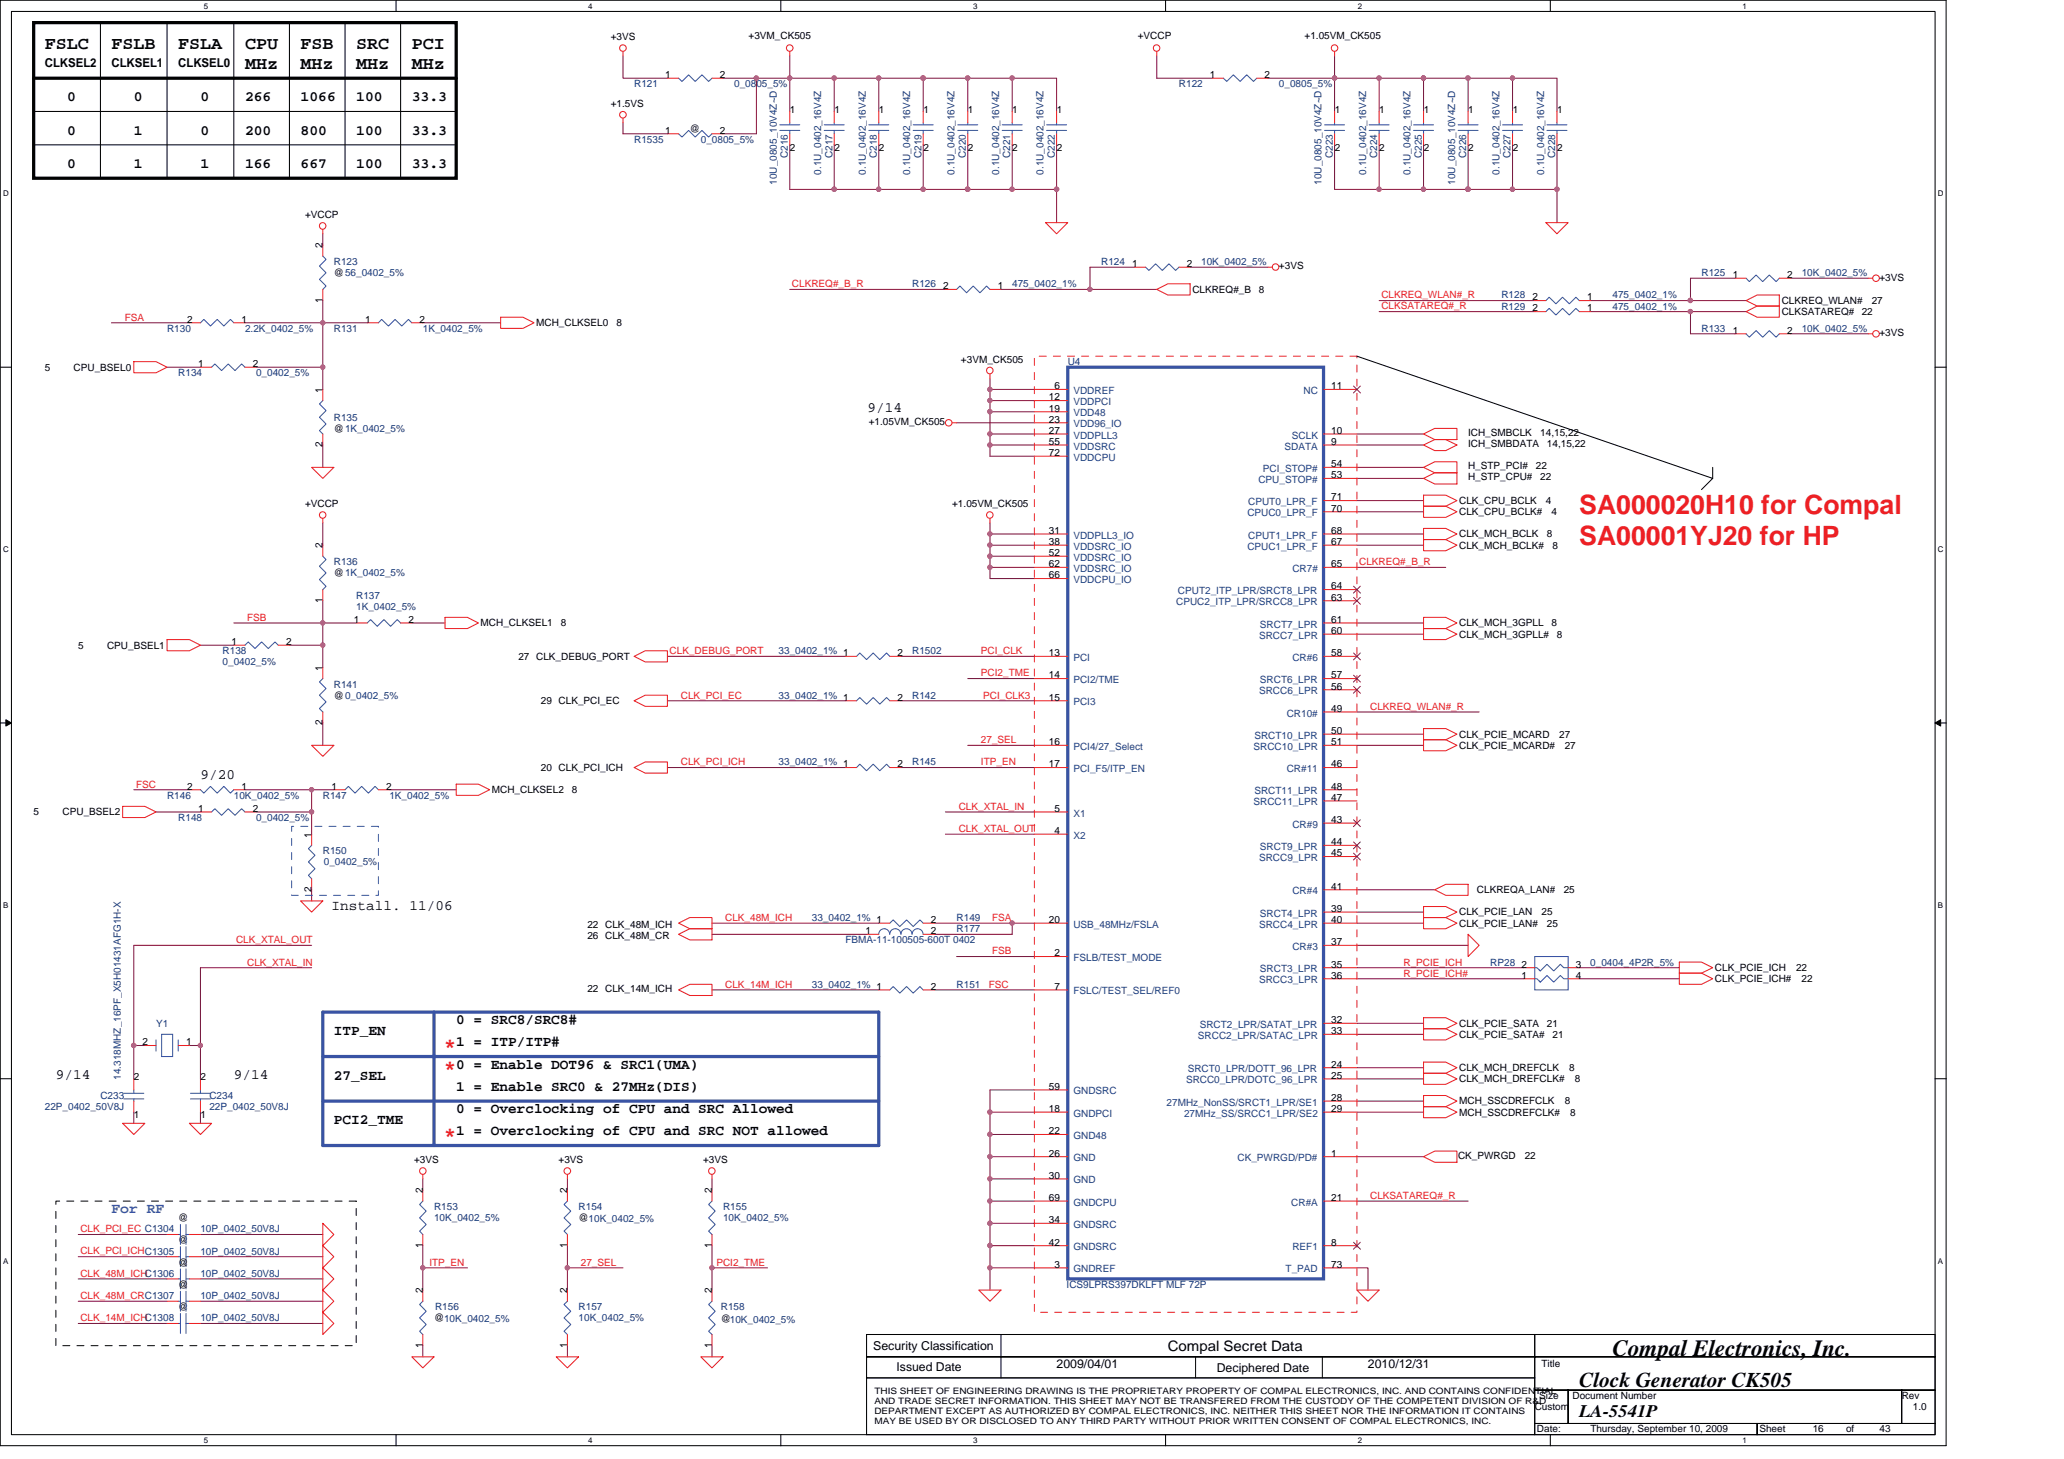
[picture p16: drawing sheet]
<svg xmlns="http://www.w3.org/2000/svg" width="297mm" height="210mm" viewBox="0 0 297 210" stroke-linecap="round" stroke-linejoin="round" font-family="sans-serif">
<defs><g id="words">
<g font-size="3.8" fill="#ed2024">
<text x="227.3" y="74">SA000020H10 for Compal</text>
<text x="227.3" y="78.5">SA00001YJ20 for HP</text>
</g>
<g font-size="3.7" fill="#ed2024">
<text x="64" y="152.2">*</text>
<text x="64" y="155.4">*</text>
<text x="64" y="165.1">*</text>
</g>
<text font-size="3.3" fill="#010202" x="232.1" y="195.1">Compal Electronics, Inc.</text>
<text font-size="3" fill="#010202" x="227.3" y="199.6">Clock Generator CK505</text>
<g font-size="2.5" fill="#010202">
<text x="6.5" y="7">FSLC</text>
<text x="16" y="7">FSLB</text>
<text x="25.7" y="7">FSLA</text>
<text x="35.3" y="7">CPU</text>
<text x="35.3" y="9.9">MHz</text>
<text x="43.3" y="7">FSB</text>
<text x="43.3" y="9.9">MHz</text>
<text x="51.3" y="7">SRC</text>
<text x="51.3" y="9.9">MHz</text>
<text x="59.3" y="7">PCI</text>
<text x="59.3" y="9.9">MHz</text>
<text x="227.3" y="204">LA-5541P</text>
</g>
<g font-size="2.1" fill="#010202">
<text x="9.6" y="14.6">0</text>
<text x="19.3" y="14.6">0</text>
<text x="28.8" y="14.6">0</text>
<text x="35.3" y="14.6">266</text>
<text x="43.3" y="14.6">1066</text>
<text x="51.3" y="14.6">100</text>
<text x="59.3" y="14.6">33.3</text>
<text x="9.6" y="19.4">0</text>
<text x="19.3" y="19.4">1</text>
<text x="28.8" y="19.4">0</text>
<text x="35.3" y="19.4">200</text>
<text x="43.3" y="19.4">800</text>
<text x="51.3" y="19.4">100</text>
<text x="59.3" y="19.4">33.3</text>
<text x="9.6" y="24.2">0</text>
<text x="19.3" y="24.2">1</text>
<text x="28.8" y="24.2">1</text>
<text x="35.3" y="24.2">166</text>
<text x="43.3" y="24.2">667</text>
<text x="51.3" y="24.2">100</text>
<text x="59.3" y="24.2">33.3</text>
<text x="124.9" y="59.3">9/14</text>
<text x="28.8" y="112.1">9/20</text>
<text x="47.7" y="131">Install. 11/06</text>
<text x="48" y="149">ITP_EN</text>
<text x="65.7" y="147.4">0 = SRC8/SRC8#</text>
<text x="8" y="155.3">9/14</text>
<text x="33.7" y="155.3">9/14</text>
<text x="48" y="155.4">27_SEL</text>
<text x="65.7" y="150.6">1 = ITP/ITP#</text>
<text x="65.7" y="153.8">0 = Enable DOT96 &amp; SRC1(UMA)</text>
<text x="48" y="161.8">PCI2_TME</text>
<text x="65.7" y="157">1 = Enable SRC0 &amp; 27MHz(DIS)</text>
<text x="65.7" y="160.2">0 = Overclocking of CPU and SRC Allowed</text>
<text x="65.7" y="163.4">1 = Overclocking of CPU and SRC NOT allowed</text>
<text x="168.1" y="194.4">Compal Secret Data</text>
</g>
<text font-size="2.1" fill="#3953a4" x="16" y="174.6">For RF</text>
<g font-size="1.8" fill="#010202">
<text x="6.5" y="9.7">CLKSEL2</text>
<text x="16" y="9.7">CLKSEL1</text>
<text x="25.7" y="9.7">CLKSEL0</text>
<text x="125.7" y="194.3">Security Classification</text>
<text x="129" y="197.3">Issued Date</text>
<text x="152.1" y="196.8">2009/04/01</text>
<text x="175.1" y="197.5">Deciphered Date</text>
<text x="196.9" y="196.8">2010/12/31</text>
</g>
<g font-size="1.4" fill="#010202">
<text x="87.9" y="5.8">+3VS</text>
<text x="107.7" y="5.7">+3VM_CK505</text>
<text x="163.7" y="5.7">+VCCP</text>
<text x="187.7" y="5.7">+1.05VM_CK505</text>
<text x="95.7" y="11.2">1</text>
<text x="103.6" y="11.2">2</text>
<text x="174.1" y="11.2">1</text>
<text x="182" y="11.2">2</text>
<text x="87.9" y="15.4">+1.5VS</text>
<text x="113.7" y="16.2">1</text>
<text x="120.1" y="16.2">1</text>
<text x="126.5" y="16.2">1</text>
<text x="132.9" y="16.2">1</text>
<text x="139.3" y="16.2">1</text>
<text x="145.7" y="16.2">1</text>
<text x="152.1" y="16.2">1</text>
<text x="192.1" y="16.2">1</text>
<text x="198.5" y="16.2">1</text>
<text x="204.9" y="16.2">1</text>
<text x="211.3" y="16.2">1</text>
<text x="217.7" y="16.2">1</text>
<text x="224.1" y="16.2">1</text>
<text x="95.7" y="19.2">1</text>
<text x="99.3" y="18.9">@</text>
<text x="103.6" y="19.2">2</text>
<text x="113.7" y="21.7">2</text>
<text x="120.1" y="21.7">2</text>
<text x="126.5" y="21.7">2</text>
<text x="132.9" y="21.7">2</text>
<text x="139.3" y="21.7">2</text>
<text x="145.7" y="21.7">2</text>
<text x="152.1" y="21.7">2</text>
<text x="192.1" y="21.7">2</text>
<text x="198.5" y="21.7">2</text>
<text x="204.9" y="21.7">2</text>
<text x="211.3" y="21.7">2</text>
<text x="217.7" y="21.7">2</text>
<text x="224.1" y="21.7">2</text>
<text x="43.9" y="31.4">+VCCP</text>
<text x="46.4" y="35.7" transform="rotate(-90 46.4 35.7)">2</text>
<text x="48" y="39.7">@56_0402_5%</text>
<text x="135.7" y="41.6">2</text>
<text x="143.6" y="41.6">1</text>
<text x="162.9" y="38.4">1</text>
<text x="170.8" y="38.4">2</text>
<text x="184.1" y="38.8">+3VS</text>
<text x="249.4" y="40">1</text>
<text x="257.2" y="40">2</text>
<text x="270.5" y="40.4">+3VS</text>
<text x="26.9" y="46.4">2</text>
<text x="34.8" y="46.4">1</text>
<text x="46.4" y="43.6" transform="rotate(-90 46.4 43.6)">1</text>
<text x="52.5" y="46.4">1</text>
<text x="60.4" y="46.4">2</text>
<text x="77.2" y="46.9">MCH_CLKSEL0</text>
<text x="88.7" y="46.9">8</text>
<text x="171.6" y="42.1">CLKREQ#_B</text>
<text x="181.2" y="42.1">8</text>
<text x="220.6" y="44.8">2</text>
<text x="220.6" y="43.2">2</text>
<text x="228.4" y="44.8">1</text>
<text x="228.4" y="43.2">1</text>
<text x="256.4" y="43.7">CLKREQ_WLAN#</text>
<text x="256.4" y="45.3">CLKSATAREQ#</text>
<text x="267.9" y="45.3">22</text>
<text x="269.4" y="43.7">27</text>
<text x="6.5" y="53.3">5</text>
<text x="10.6" y="53.3">CPU_BSEL0</text>
<text x="28.5" y="52.8">1</text>
<text x="36.4" y="52.8">2</text>
<text x="138.3" y="52.2">+3VM_CK505</text>
<text x="249.4" y="48">1</text>
<text x="257.2" y="48">2</text>
<text x="270.5" y="48.4">+3VS</text>
<text x="46.4" y="56.5" transform="rotate(-90 46.4 56.5)">1</text>
<text x="150.9" y="59.2">19</text>
<text x="150.9" y="57.6">12</text>
<text x="151.7" y="56">6</text>
<text x="191.6" y="56">11</text>
<text x="46.4" y="64.4" transform="rotate(-90 46.4 64.4)">2</text>
<text x="48" y="62.1">@1K_0402_5%</text>
<text x="125" y="61.2">+1.05VM_CK505</text>
<text x="150.9" y="62.4">27</text>
<text x="150.9" y="60.8">23</text>
<text x="150.9" y="65.6">72</text>
<text x="150.9" y="64">55</text>
<text x="191.6" y="64">9</text>
<text x="191.6" y="62.4">10</text>
<text x="211.3" y="62.8">ICH_SMBCLK</text>
<text x="211.3" y="64.4">ICH_SMBDATA</text>
<text x="221.7" y="62.8">14,15,22</text>
<text x="222.6" y="64.4">14,15,22</text>
<text x="191.6" y="68.8">53</text>
<text x="191.6" y="67.2">54</text>
<text x="211.3" y="67.4">H_STP_PCI#</text>
<text x="211.3" y="69">H_STP_CPU#</text>
<text x="221" y="67.4">22</text>
<text x="221.7" y="69">22</text>
<text x="43.9" y="73">+VCCP</text>
<text x="137" y="73">+1.05VM_CK505</text>
<text x="150.9" y="76.8">31</text>
<text x="191.6" y="73.6">70</text>
<text x="191.6" y="72">71</text>
<text x="191.6" y="76.8">68</text>
<text x="210" y="74.1">CLK_CPU_BCLK#</text>
<text x="210" y="72.6">CLK_CPU_BCLK</text>
<text x="210" y="77.3">CLK_MCH_BCLK</text>
<text x="222.5" y="72.6">4</text>
<text x="222.6" y="77.3">8</text>
<text x="223.3" y="74.1">4</text>
<text x="46.4" y="78.9" transform="rotate(-90 46.4 78.9)">2</text>
<text x="48" y="82.9">@1K_0402_5%</text>
<text x="150.9" y="80">52</text>
<text x="150.9" y="78.4">38</text>
<text x="150.9" y="81.6">62</text>
<text x="150.9" y="83.2">66</text>
<text x="191.6" y="78.4">67</text>
<text x="191.6" y="81.6">65</text>
<text x="210" y="78.9">CLK_MCH_BCLK#</text>
<text x="223.4" y="78.9">8</text>
<text x="46.4" y="86.8" transform="rotate(-90 46.4 86.8)">1</text>
<text x="50.9" y="89.6">1</text>
<text x="58.8" y="89.6">2</text>
<text x="191.6" y="84.8">64</text>
<text x="191.6" y="89.6">61</text>
<text x="191.6" y="86.4">63</text>
<text x="11.3" y="93.3">5</text>
<text x="15.4" y="93.3">CPU_BSEL1</text>
<text x="33.3" y="92.8">1</text>
<text x="41.2" y="92.8">2</text>
<text x="69.2" y="90.1">MCH_CLKSEL1</text>
<text x="74.6" y="95">27 CLK_DEBUG_PORT</text>
<text x="80.7" y="90.1">8</text>
<text x="129.2" y="94.4">2</text>
<text x="150.9" y="94.4">13</text>
<text x="191.6" y="91.2">60</text>
<text x="191.6" y="94.4">58</text>
<text x="210" y="90.1">CLK_MCH_3GPLL</text>
<text x="210" y="91.8">CLK_MCH_3GPLL#</text>
<text x="223.3" y="90.1">8</text>
<text x="224.1" y="91.8">8</text>
<text x="46.4" y="96.5" transform="rotate(-90 46.4 96.5)">1</text>
<text x="48" y="100.6">@0_0402_5%</text>
<text x="77.8" y="101.3">29 CLK_PCI_EC</text>
<text x="129.2" y="100.8">2</text>
<text x="150.9" y="97.6">14</text>
<text x="150.9" y="100.8">15</text>
<text x="191.6" y="97.6">57</text>
<text x="191.6" y="99.2">56</text>
<text x="46.4" y="104.4" transform="rotate(-90 46.4 104.4)">2</text>
<text x="150.9" y="107.2">16</text>
<text x="191.6" y="102.4">49</text>
<text x="191.6" y="105.6">50</text>
<text x="191.6" y="107.2">51</text>
<text x="210" y="107.8">CLK_PCIE_MCARD#</text>
<text x="210" y="106.1">CLK_PCIE_MCARD</text>
<text x="224.4" y="106.1">27</text>
<text x="225.2" y="107.8">27</text>
<text x="26.9" y="113.6">2</text>
<text x="34.8" y="113.6">1</text>
<text x="47.7" y="113.6">1</text>
<text x="55.6" y="113.6">2</text>
<text x="77.8" y="111">20 CLK_PCI_ICH</text>
<text x="129.2" y="110.4">2</text>
<text x="150.9" y="110.4">17</text>
<text x="191.6" y="110.4">46</text>
<text x="191.6" y="113.6">48</text>
<text x="4.8" y="117.3">5</text>
<text x="9" y="117.3">CPU_BSEL2</text>
<text x="28.5" y="116.8">1</text>
<text x="36.4" y="116.8">2</text>
<text x="70.8" y="114.1">MCH_CLKSEL2</text>
<text x="82.3" y="114.1">8</text>
<text x="151.7" y="116.8">5</text>
<text x="191.6" y="115.2">47</text>
<text x="191.6" y="118.4">43</text>
<text x="44.8" y="120.5" transform="rotate(-90 44.8 120.5)">1</text>
<text x="151.7" y="120">4</text>
<text x="191.6" y="121.6">44</text>
<text x="191.6" y="123.2">45</text>
<text x="44.8" y="128.4" transform="rotate(-90 44.8 128.4)">2</text>
<text x="191.6" y="131.3">39</text>
<text x="191.6" y="128">41</text>
<text x="210" y="131.8">CLK_PCIE_LAN</text>
<text x="212.6" y="128.6">CLKREQA_LAN#</text>
<text x="221.8" y="131.8">25</text>
<text x="225" y="128.6">25</text>
<text x="84.5" y="133.5">22 CLK_48M_ICH</text>
<text x="84.5" y="135.1">26 CLK_48M_CR</text>
<text x="124.5" y="134.4">1</text>
<text x="134" y="134.4">2</text>
<text x="134" y="132.8">2</text>
<text x="150.9" y="132.8">20</text>
<text x="151.7" y="137.6">2</text>
<text x="191.6" y="132.8">40</text>
<text x="191.6" y="136">37</text>
<text x="210" y="133.3">CLK_PCIE_LAN#</text>
<text x="222.6" y="133.3">25</text>
<text x="84.5" y="142.8">22 CLK_14M_ICH</text>
<text x="134" y="142.4">2</text>
<text x="151.7" y="142.4">7</text>
<text x="191.6" y="139.3">35</text>
<text x="191.6" y="140.8">36</text>
<text x="218.9" y="140.8">1</text>
<text x="218.9" y="139.3">2</text>
<text x="226.8" y="140.8">4</text>
<text x="226.8" y="139.3">3</text>
<text x="246.8" y="139.8">CLK_PCIE_ICH</text>
<text x="246.8" y="141.3">CLK_PCIE_ICH#</text>
<text x="258.5" y="139.8">22</text>
<text x="259.3" y="141.3">22</text>
<text x="191.6" y="147.3">32</text>
<text x="191.6" y="148.8">33</text>
<text x="210" y="147.8">CLK_PCIE_SATA</text>
<text x="210" y="149.3">CLK_PCIE_SATA#</text>
<text x="222.6" y="147.8">21</text>
<text x="223.4" y="149.3">21</text>
<text x="19.3" y="155.4">2</text>
<text x="20.5" y="150.4">2</text>
<text x="26.8" y="150.4">1</text>
<text x="28.9" y="155.4">2</text>
<text x="191.6" y="153.6">24</text>
<text x="191.6" y="155.3">25</text>
<text x="210" y="154.2">CLK_MCH_DREFCLK</text>
<text x="210" y="155.8">CLK_MCH_DREFCLK#</text>
<text x="225.8" y="154.2">8</text>
<text x="226.6" y="155.8">8</text>
<text x="19.3" y="160.9">1</text>
<text x="28.9" y="160.9">1</text>
<text x="150.9" y="156.8">59</text>
<text x="150.9" y="160">18</text>
<text x="191.6" y="158.5">28</text>
<text x="191.6" y="160">29</text>
<text x="210" y="159">MCH_SSCDREFCLK</text>
<text x="210" y="160.6">MCH_SSCDREFCLK#</text>
<text x="225.2" y="159">8</text>
<text x="226" y="160.6">8</text>
<text x="59.6" y="167.4">+3VS</text>
<text x="80.4" y="167.4">+3VS</text>
<text x="101.2" y="167.4">+3VS</text>
<text x="150.9" y="163.3">22</text>
<text x="150.9" y="166.5">26</text>
<text x="191.6" y="166.5">1</text>
<text x="209.8" y="166.8">CK_PWRGD</text>
<text x="219.4" y="166.8">22</text>
<text x="60.8" y="171.7" transform="rotate(-90 60.8 171.7)">2</text>
<text x="81.6" y="171.7" transform="rotate(-90 81.6 171.7)">2</text>
<text x="102.4" y="171.7" transform="rotate(-90 102.4 171.7)">2</text>
<text x="150.9" y="169.6">30</text>
<text x="150.9" y="172.8">69</text>
<text x="191.6" y="172.8">21</text>
<text x="25.7" y="179">@</text>
<text x="25.7" y="175.8">@</text>
<text x="60.8" y="179.6" transform="rotate(-90 60.8 179.6)">1</text>
<text x="81.6" y="179.6" transform="rotate(-90 81.6 179.6)">1</text>
<text x="83.3" y="175.8">@10K_0402_5%</text>
<text x="102.4" y="179.6" transform="rotate(-90 102.4 179.6)">1</text>
<text x="150.9" y="176">34</text>
<text x="150.9" y="179.3">42</text>
<text x="191.6" y="179.3">8</text>
<text x="25.7" y="182.2">@</text>
<text x="25.7" y="185.4">@</text>
<text x="151.7" y="182.5">3</text>
<text x="191.6" y="182.5">73</text>
<text x="25.7" y="188.6">@</text>
<text x="60.8" y="186.2" transform="rotate(-90 60.8 186.2)">2</text>
<text x="62.5" y="190.2">@10K_0402_5%</text>
<text x="81.6" y="186.2" transform="rotate(-90 81.6 186.2)">2</text>
<text x="102.4" y="186.2" transform="rotate(-90 102.4 186.2)">2</text>
<text x="103.7" y="190.3">@10K_0402_5%</text>
<text x="60.8" y="194" transform="rotate(-90 60.8 194)">1</text>
<text x="81.6" y="194" transform="rotate(-90 81.6 194)">1</text>
<text x="102.4" y="194" transform="rotate(-90 102.4 194)">1</text>
<text x="221.8" y="196.7">Title</text>
<text x="220.9" y="203">Custom</text>
<text x="221.5" y="201.4">Size</text>
<text x="226.3" y="201.4">Document Number</text>
<text x="273.7" y="201.4">Rev</text>
<text x="275.3" y="203">1.0</text>
<text x="221.2" y="206.2">Date:</text>
<text x="228.9" y="206.2">Thursday, September 10, 2009</text>
<text x="253.2" y="206.2">Sheet</text>
<text x="260.9" y="206.2">16</text>
<text x="265.7" y="206.2">of</text>
<text x="270.5" y="206.2">43</text>
</g>
<g font-size="1.4" fill="#282973">
<text x="91.3" y="12.5">R121</text>
<text x="105.7" y="12.5">0_0805_5%</text>
<text x="169.7" y="12.5">R122</text>
<text x="184.1" y="12.5">0_0805_5%</text>
<text x="91.3" y="20.5">R1535</text>
<text x="100.9" y="20.5">0_0805_5%</text>
<text x="113.4" y="22.8" transform="rotate(-90 113.4 22.8)">C216</text>
<text x="119.8" y="22.8" transform="rotate(-90 119.8 22.8)">C217</text>
<text x="126.2" y="22.8" transform="rotate(-90 126.2 22.8)">C218</text>
<text x="132.6" y="22.8" transform="rotate(-90 132.6 22.8)">C219</text>
<text x="139" y="22.8" transform="rotate(-90 139 22.8)">C220</text>
<text x="145.4" y="22.8" transform="rotate(-90 145.4 22.8)">C221</text>
<text x="151.8" y="22.8" transform="rotate(-90 151.8 22.8)">C222</text>
<text x="191.8" y="22.8" transform="rotate(-90 191.8 22.8)">C223</text>
<text x="198.2" y="22.8" transform="rotate(-90 198.2 22.8)">C224</text>
<text x="204.6" y="22.8" transform="rotate(-90 204.6 22.8)">C225</text>
<text x="211" y="22.8" transform="rotate(-90 211 22.8)">C226</text>
<text x="217.4" y="22.8" transform="rotate(-90 217.4 22.8)">C227</text>
<text x="223.8" y="22.8" transform="rotate(-90 223.8 22.8)">C228</text>
<text x="111.8" y="26.6" transform="rotate(-90 111.8 26.6)">10U_0805_10V4Z~D</text>
<text x="118.2" y="25.2" transform="rotate(-90 118.2 25.2)">0.1U_0402_16V4Z</text>
<text x="124.6" y="25.2" transform="rotate(-90 124.6 25.2)">0.1U_0402_16V4Z</text>
<text x="131" y="25.2" transform="rotate(-90 131 25.2)">0.1U_0402_16V4Z</text>
<text x="137.4" y="25.2" transform="rotate(-90 137.4 25.2)">0.1U_0402_16V4Z</text>
<text x="143.8" y="25.2" transform="rotate(-90 143.8 25.2)">0.1U_0402_16V4Z</text>
<text x="150.2" y="25.2" transform="rotate(-90 150.2 25.2)">0.1U_0402_16V4Z</text>
<text x="190.2" y="26.6" transform="rotate(-90 190.2 26.6)">10U_0805_10V4Z~D</text>
<text x="196.6" y="25.2" transform="rotate(-90 196.6 25.2)">0.1U_0402_16V4Z</text>
<text x="203" y="25.2" transform="rotate(-90 203 25.2)">0.1U_0402_16V4Z</text>
<text x="209.4" y="26.6" transform="rotate(-90 209.4 26.6)">10U_0805_10V4Z~D</text>
<text x="215.8" y="25.2" transform="rotate(-90 215.8 25.2)">0.1U_0402_16V4Z</text>
<text x="222.2" y="25.2" transform="rotate(-90 222.2 25.2)">0.1U_0402_16V4Z</text>
<text x="48" y="38.1">R123</text>
<text x="131.3" y="41.3">R126</text>
<text x="145.7" y="41.3">475_0402_1%</text>
<text x="158.5" y="38.1">R124</text>
<text x="172.9" y="38.1">10K_0402_5%</text>
<text x="244.9" y="39.7">R125</text>
<text x="259.3" y="39.7">10K_0402_5%</text>
<text x="24" y="47.7">R130</text>
<text x="35.3" y="47.7">2.2K_0402_5%</text>
<text x="48" y="47.7">R131</text>
<text x="60.8" y="47.7">1K_0402_5%</text>
<text x="216.1" y="44.6">R129</text>
<text x="216.1" y="42.9">R128</text>
<text x="232.1" y="44.6">475_0402_1%</text>
<text x="232.1" y="42.9">475_0402_1%</text>
<text x="244.9" y="47.7">R133</text>
<text x="259.3" y="47.7">10K_0402_5%</text>
<text x="153.7" y="52.6">U4</text>
<text x="25.7" y="54.1">R134</text>
<text x="36.8" y="54.1">0_0402_5%</text>
<text x="48" y="60.6">R135</text>
<text x="48" y="81.3">R136</text>
<text x="51.3" y="86.1">R137</text>
<text x="51.3" y="87.8">1K_0402_5%</text>
<text x="32" y="94.1">R138</text>
<text x="32" y="95.8">0_0402_5%</text>
<text x="112.1" y="94.1">33_0402_1% 1</text>
<text x="131.3" y="94.1">R1502</text>
<text x="48" y="99">R141</text>
<text x="112.1" y="100.6">33_0402_1% 1</text>
<text x="131.3" y="100.6">R142</text>
<text x="112.1" y="110.1">33_0402_1% 1</text>
<text x="131.3" y="110.1">R145</text>
<text x="24" y="115">R146</text>
<text x="25.7" y="118.1">R148</text>
<text x="33.7" y="115">10K_0402_5%</text>
<text x="36.8" y="118.1">0_0402_5%</text>
<text x="46.5" y="115">R147</text>
<text x="56" y="115">1K_0402_5%</text>
<text x="46.5" y="123">R150</text>
<text x="46.6" y="124.6">0_0402_5%</text>
<text x="116.9" y="132.6">33_0402_1% 1</text>
<text x="121.7" y="135.8">FBMA-11-100505-600T 0402</text>
<text x="137.7" y="134.2">R177</text>
<text x="137.7" y="132.6">R149</text>
<text x="116.9" y="142.2">33_0402_1% 1</text>
<text x="137.7" y="142.2">R151</text>
<text x="214.5" y="139">RP28</text>
<text x="228.9" y="139">0_0404_4P2R_5%</text>
<text x="22.5" y="147.8">Y1</text>
<text x="17.4" y="155.4" transform="rotate(-90 17.4 155.4)">14.318MHZ_16PF_X5H01431AFG1H-X</text>
<text x="6.5" y="159.8">22P_0402_50V8J</text>
<text x="14.5" y="158.2">C233</text>
<text x="30.1" y="158.2">C234</text>
<text x="30.1" y="159.8">22P_0402_50V8J</text>
<text x="28.8" y="177.4">10P_0402_50V8J</text>
<text x="62.5" y="174.2">R153</text>
<text x="62.5" y="175.8">10K_0402_5%</text>
<text x="83.3" y="174.2">R154</text>
<text x="104.1" y="174.2">R155</text>
<text x="104.1" y="175.8">10K_0402_5%</text>
<text x="28.8" y="180.6">10P_0402_50V8J</text>
<text x="28.8" y="183.8">10P_0402_50V8J</text>
<text x="153.5" y="185.4">ICS9LPRS397DKLFT MLF 72P</text>
<text x="28.8" y="190.2">10P_0402_50V8J</text>
<text x="28.8" y="187">10P_0402_50V8J</text>
<text x="62.6" y="188.6">R156</text>
<text x="83.3" y="188.6">R157</text>
<text x="83.3" y="190.2">10K_0402_5%</text>
<text x="103.7" y="188.6">R158</text>
</g>
<g font-size="1.4" fill="#ed2024">
<text x="114" y="41.3">CLKREQ#_B_R</text>
<text x="18" y="46.1">FSA</text>
<text x="198.8" y="42.9">CLKREQ_WLAN#_R</text>
<text x="198.8" y="44.5">CLKSATAREQ#_R</text>
<text x="195.6" y="81.3">CLKREQ#_B_R</text>
<text x="35.6" y="89.3">FSB</text>
<text x="96.4" y="94.1">CLK_DEBUG_PORT</text>
<text x="141.2" y="94.1">PCI_CLK</text>
<text x="98" y="100.5">CLK_PCI_EC</text>
<text x="141.2" y="97.3">PCI2_TME</text>
<text x="141.5" y="100.5">PCI_CLK3</text>
<text x="141.2" y="107">27_SEL</text>
<text x="197.2" y="102.1">CLKREQ_WLAN#_R</text>
<text x="19.6" y="113.3">FSC</text>
<text x="98" y="110.1">CLK_PCI_ICH</text>
<text x="141.2" y="110.1">ITP_EN</text>
<text x="138" y="116.5">CLK_XTAL_IN</text>
<text x="138" y="119.7">CLK_XTAL_OUT</text>
<text x="34" y="135.7">CLK_XTAL_OUT</text>
<text x="104.4" y="132.5">CLK_48M_ICH</text>
<text x="142.8" y="137.3">FSB</text>
<text x="142.8" y="132.5">FSA</text>
<text x="35.6" y="139">CLK_XTAL_IN</text>
<text x="104.4" y="142.2">CLK_14M_ICH</text>
<text x="142.3" y="142.2">FSC</text>
<text x="202" y="139">R_PCIE_ICH</text>
<text x="202" y="140.5">R_PCIE_ICH#</text>
<text x="197.2" y="172.5">CLKSATAREQ#_R</text>
<text x="11.6" y="177.4">CLK_PCI_EC C1304</text>
<text x="11.6" y="180.5">CLK_PCI_ICHC1305</text>
<text x="11.6" y="183.7">CLK_48M_ICHC1306</text>
<text x="61.8" y="182.2">ITP_EN</text>
<text x="83.6" y="182.2">27_SEL</text>
<text x="103.1" y="182.2">PCI2_TME</text>
<text x="11.6" y="187">CLK_48M_CRC1307</text>
<text x="11.6" y="190.2">CLK_14M_ICHC1308</text>
</g>
<g font-size="1.4" fill="#1d437e">
<text x="154.5" y="59.9">VDD48</text>
<text x="154.5" y="58.3">VDDPCI</text>
<text x="154.5" y="56.7">VDDREF</text>
<text x="187.6" y="56.7">NC</text>
<text x="154.5" y="63.1">VDDPLL3</text>
<text x="154.5" y="61.5">VDD96_IO</text>
<text x="154.5" y="64.7">VDDSRC</text>
<text x="184.9" y="64.7">SDATA</text>
<text x="185.9" y="63.1">SCLK</text>
<text x="154.5" y="66.3">VDDCPU</text>
<text x="181.1" y="69.5">CPU_STOP#</text>
<text x="181.7" y="67.9">PCI_STOP#</text>
<text x="154.5" y="77.5">VDDPLL3_IO</text>
<text x="179.5" y="74.3">CPUC0_LPR_F</text>
<text x="179.6" y="72.7">CPUT0_LPR_F</text>
<text x="179.6" y="77.5">CPUT1_LPR_F</text>
<text x="154.5" y="80.7">VDDSRC_IO</text>
<text x="154.5" y="79.1">VDDSRC_IO</text>
<text x="154.5" y="82.3">VDDSRC_IO</text>
<text x="154.5" y="83.9">VDDCPU_IO</text>
<text x="179.5" y="79.1">CPUC1_LPR_F</text>
<text x="186" y="82.3">CR7#</text>
<text x="169.3" y="87.1">CPUC2_ITP_LPR/SRCC8_LPR</text>
<text x="169.5" y="85.5">CPUT2_ITP_LPR/SRCT8_LPR</text>
<text x="154.5" y="95.1">PCI</text>
<text x="181.2" y="91.9">SRCC7_LPR</text>
<text x="181.3" y="90.3">SRCT7_LPR</text>
<text x="186" y="95.1">CR#6</text>
<text x="154.5" y="98.3">PCI2/TME</text>
<text x="154.5" y="101.5">PCI3</text>
<text x="181.2" y="99.9">SRCC6_LPR</text>
<text x="181.3" y="98.3">SRCT6_LPR</text>
<text x="154.5" y="107.9">PCI4/27_Select</text>
<text x="180.4" y="107.9">SRCC10_LPR</text>
<text x="180.5" y="106.3">SRCT10_LPR</text>
<text x="185.2" y="103.1">CR10#</text>
<text x="154.5" y="111.1">PCI_F5/ITP_EN</text>
<text x="185.2" y="111.1">CR#11</text>
<text x="154.5" y="117.5">X1</text>
<text x="180.4" y="115.9">SRCC11_LPR</text>
<text x="180.5" y="114.3">SRCT11_LPR</text>
<text x="186" y="119.1">CR#9</text>
<text x="154.5" y="120.7">X2</text>
<text x="181.2" y="123.9">SRCC9_LPR</text>
<text x="181.3" y="122.3">SRCT9_LPR</text>
<text x="181.3" y="131.9">SRCT4_LPR</text>
<text x="186" y="128.7">CR#4</text>
<text x="154.5" y="133.5">USB_48MHz/FSLA</text>
<text x="181.2" y="133.5">SRCC4_LPR</text>
<text x="186" y="136.7">CR#3</text>
<text x="154.5" y="138.3">FSLB/TEST_MODE</text>
<text x="154.5" y="143.1">FSLC/TEST_SEL/REF0</text>
<text x="181.2" y="141.5">SRCC3_LPR</text>
<text x="181.3" y="139.9">SRCT3_LPR</text>
<text x="172.4" y="149.5">SRCC2_LPR/SATAC_LPR</text>
<text x="172.7" y="147.9">SRCT2_LPR/SATAT_LPR</text>
<text x="170.7" y="155.9">SRCC0_LPR/DOTC_96_LPR</text>
<text x="170.9" y="154.3">SRCT0_LPR/DOTT_96_LPR</text>
<text x="154.5" y="157.5">GNDSRC</text>
<text x="154.5" y="160.7">GNDPCI</text>
<text x="167.9" y="159.1">27MHz_NonSS/SRCT1_LPR/SE1</text>
<text x="170.4" y="160.7">27MHz_SS/SRCC1_LPR/SE2</text>
<text x="154.5" y="163.9">GND48</text>
<text x="154.5" y="167.1">GND</text>
<text x="178.1" y="167.1">CK_PWRGD/PD#</text>
<text x="154.5" y="170.3">GND</text>
<text x="154.5" y="173.5">GNDCPU</text>
<text x="185.8" y="173.5">CR#A</text>
<text x="154.5" y="176.7">GNDSRC</text>
<text x="154.5" y="179.9">GNDSRC</text>
<text x="186" y="179.9">REF1</text>
<text x="154.5" y="183.1">GNDREF</text>
<text x="185" y="183.1">T_PAD</text>
</g>
<g font-size="1.3" fill="#010202">
<text x="125.8" y="200.6">THIS SHEET OF ENGINEERING DRAWING IS THE PROPRIETARY PROPERTY OF COMPAL ELECTRONICS, INC. AND CONTAINS CONFIDENTIAL</text>
<text x="125.8" y="202">AND TRADE SECRET INFORMATION. THIS SHEET MAY NOT BE TRANSFERED FROM THE CUSTODY OF THE COMPETENT DIVISION OF R&amp;D</text>
<text x="125.8" y="203.5">DEPARTMENT EXCEPT AS AUTHORIZED BY COMPAL ELECTRONICS, INC. NEITHER THIS SHEET NOR THE INFORMATION IT CONTAINS</text>
<text x="125.8" y="205">MAY BE USED BY OR DISCLOSED TO ANY THIRD PARTY WITHOUT PRIOR WRITTEN CONSENT OF COMPAL ELECTRONICS, INC.</text>
</g>
<g font-size="1.1" fill="#010202">
<text x="29.3" y="1.2">5</text>
<text x="84.7" y="1.2">4</text>
<text x="140" y="1.2">3</text>
<text x="195.4" y="1.2">2</text>
<text x="250.8" y="1.2">1</text>
<text x=".4" y="28.3">D</text>
<text x="278.9" y="28.3">D</text>
<text x=".4" y="79.5">C</text>
<text x="278.9" y="79.5">C</text>
<text x=".4" y="130.7">B</text>
<text x="278.9" y="130.7">B</text>
<text x=".4" y="181.9">A</text>
<text x="278.9" y="181.9">A</text>
<text x="29.3" y="207.7">5</text>
<text x="84.7" y="207.7">4</text>
<text x="140" y="207.7">3</text>
<text x="195.4" y="207.7">2</text>
<text x="250.8" y="207.7">1</text>
</g>
</g></defs>
<path d="M0 0h280.1v208.1h-280.1zM1.6 1.6h276.9v204.9h-276.9z" fill="none" stroke="#010202" stroke-width=".15"/>
<g fill="#fff">
<path d="M29.3 .2h.6v1.3h-.6z"/>
<path d="M29.3 206.6h.6v1.3h-.6z"/>
</g>
<path d="M57 0v1.6M57 206.5v1.6" fill="none" stroke="#010202" stroke-width=".15"/>
<g fill="#fff">
<path d="M84.7 .2h.6v1.3h-.6z"/>
<path d="M84.7 206.6h.6v1.3h-.6z"/>
</g>
<path d="M112.4 0v1.6M112.4 206.5v1.6" fill="none" stroke="#010202" stroke-width=".15"/>
<g fill="#fff">
<path d="M140 .2h.6v1.3h-.6z"/>
<path d="M140 206.6h.6v1.3h-.6z"/>
</g>
<path d="M167.7 0v1.6M167.7 206.5v1.6" fill="none" stroke="#010202" stroke-width=".15"/>
<g fill="#fff">
<path d="M195.4 .2h.6v1.3h-.6z"/>
<path d="M195.4 206.6h.6v1.3h-.6z"/>
</g>
<path d="M223.1 0v1.6M223.1 206.5v1.6" fill="none" stroke="#010202" stroke-width=".15"/>
<g fill="#fff">
<path d="M250.8 .2h.6v1.3h-.6z"/>
<path d="M250.8 206.6h.6v1.3h-.6z"/>
<path d="M.4 27.2h.8v1.3h-.8z"/>
<path d="M278.9 27.2h.8v1.3h-.8z"/>
<path d="M.4 78.4h.8v1.3h-.8z"/>
<path d="M278.9 78.4h.8v1.3h-.8z"/>
</g>
<path d="M0 52.8h1.6M278.5 52.8h1.6" fill="none" stroke="#010202" stroke-width=".15"/>
<g fill="#fff">
<path d="M.4 129.6h.8v1.3h-.8z"/>
<path d="M278.9 129.6h.7v1.3h-.7z"/>
</g>
<path d="M0 104.1h1.6M278.5 104.1h1.6" fill="none" stroke="#010202" stroke-width=".15"/>
<path d="M.8 103.6l.8 .5-.8 .4z" fill="#010202"/>
<path d="M.8 103.6l.8 .5-.8 .4z" fill="none" stroke="#010202" stroke-width=".14"/>
<path d="M278.5 104.1l.8-.5v.9z" fill="#010202"/>
<path d="M278.5 104.1l.8-.5v.9z" fill="none" stroke="#010202" stroke-width=".14"/>
<g fill="#fff">
<path d="M.4 180.8h.8v1.3h-.8z"/>
<path d="M278.9 180.8h.7v1.3h-.7z"/>
</g>
<path d="M0 155.3h1.6M278.5 155.3h1.6" fill="none" stroke="#010202" stroke-width=".15"/>
<path d="M204.9 11.3v4.7" fill="none" stroke="#7f1542" stroke-width=".15"/>
<circle cx="204.8" cy="11.2" r=".32" fill="#b9529f"/>
<circle cx="204.8" cy="11.2" r=".32" fill="none" stroke="#b9529f" stroke-width=".15"/>
<path d="M198.5 11.3h6.4" fill="none" stroke="#7f1542" stroke-width=".15"/>
<circle cx="198.5" cy="11.2" r=".32" fill="#b9529f"/>
<circle cx="198.5" cy="11.2" r=".32" fill="none" stroke="#b9529f" stroke-width=".15"/>
<path d="M204.9 27.3h6.4" fill="none" stroke="#7f1542" stroke-width=".15"/>
<circle cx="211.3" cy="27.2" r=".32" fill="#b9529f"/>
<circle cx="211.3" cy="27.2" r=".32" fill="none" stroke="#b9529f" stroke-width=".15"/>
<circle cx="204.8" cy="27.2" r=".32" fill="#b9529f"/>
<circle cx="204.8" cy="27.2" r=".32" fill="none" stroke="#b9529f" stroke-width=".15"/>
<path d="M204.9 11.3h6.4" fill="none" stroke="#7f1542" stroke-width=".15"/>
<circle cx="204.8" cy="11.2" r=".32" fill="#b9529f"/>
<circle cx="204.8" cy="11.2" r=".32" fill="none" stroke="#b9529f" stroke-width=".15"/>
<path d="M198.5 11.3v4.7M211.3 16v-4.7h6.4v4.7M224.1 11.3v4.7M204.9 20.8v6.5M224.1 27.3v4.7" fill="none" stroke="#7f1542" stroke-width=".15"/>
<circle cx="217.7" cy="11.2" r=".32" fill="#b9529f"/>
<circle cx="217.7" cy="11.2" r=".32" fill="none" stroke="#b9529f" stroke-width=".15"/>
<circle cx="211.3" cy="11.2" r=".32" fill="#b9529f"/>
<circle cx="211.3" cy="11.2" r=".32" fill="none" stroke="#b9529f" stroke-width=".15"/>
<path d="M217.7 11.3h6.4M192.1 20.8v6.5M198.5 20.8v6.5M211.3 20.8v6.5h6.4v-6.5" fill="none" stroke="#7f1542" stroke-width=".15"/>
<circle cx="211.3" cy="27.2" r=".32" fill="#b9529f"/>
<circle cx="211.3" cy="27.2" r=".32" fill="none" stroke="#b9529f" stroke-width=".15"/>
<path d="M192.1 27.3h6.4M142.5 57.7h6.4M142.5 56h6.4M148.9 59.3h-6.4v3.2M142.5 64h6.4M142.5 65.7h6.4" fill="none" stroke="#7f1542" stroke-width=".15"/>
<circle cx="142.5" cy="62.4" r=".31" fill="#b9529f"/>
<circle cx="142.5" cy="62.4" r=".31" fill="none" stroke="#b9529f" stroke-width=".15"/>
<circle cx="142.5" cy="59.2" r=".32" fill="#b9529f"/>
<circle cx="142.5" cy="59.2" r=".32" fill="none" stroke="#b9529f" stroke-width=".15"/>
<path d="M142.5 57.7v1.6" fill="none" stroke="#7f1542" stroke-width=".15"/>
<circle cx="142.5" cy="57.6" r=".31" fill="#b9529f"/>
<circle cx="142.5" cy="57.6" r=".31" fill="none" stroke="#b9529f" stroke-width=".15"/>
<path d="M142.5 56v1.7M142.5 62.5h6.4" fill="none" stroke="#7f1542" stroke-width=".15"/>
<circle cx="142.5" cy="56" r=".32" fill="#b9529f"/>
<circle cx="142.5" cy="56" r=".32" fill="none" stroke="#b9529f" stroke-width=".15"/>
<path d="M142.5 78.5h6.4M142.5 81.7v1.6h6.4M142.5 80h6.4" fill="none" stroke="#7f1542" stroke-width=".15"/>
<circle cx="142.5" cy="80" r=".32" fill="#b9529f"/>
<circle cx="142.5" cy="80" r=".32" fill="none" stroke="#b9529f" stroke-width=".15"/>
<path d="M142.5 78.5v1.5" fill="none" stroke="#7f1542" stroke-width=".15"/>
<circle cx="142.5" cy="78.4" r=".31" fill="#b9529f"/>
<circle cx="142.5" cy="78.4" r=".31" fill="none" stroke="#b9529f" stroke-width=".15"/>
<path d="M142.5 81.7h6.4" fill="none" stroke="#7f1542" stroke-width=".15"/>
<circle cx="142.5" cy="81.6" r=".31" fill="#b9529f"/>
<circle cx="142.5" cy="81.6" r=".31" fill="none" stroke="#b9529f" stroke-width=".15"/>
<path d="M89.7 8v3.3h6.4M126.5 11.3h6.4M145.7 11.3h6.4M132.9 20.8v6.5M16 46.5h11.3M46.5 46.5h6.3M60.9 46.5h11.1M142.5 54.5v1.5M46.5 64v3.3M142.5 80v1.7" fill="none" stroke="#7f1542" stroke-width=".15"/>
<circle cx="132.8" cy="11.2" r=".32" fill="#b9529f"/>
<circle cx="132.8" cy="11.2" r=".32" fill="none" stroke="#b9529f" stroke-width=".15"/>
<circle cx="126.4" cy="11.2" r=".32" fill="#b9529f"/>
<circle cx="126.4" cy="11.2" r=".32" fill="none" stroke="#b9529f" stroke-width=".15"/>
<path d="M132.9 11.3h6.4M126.5 20.8v6.5" fill="none" stroke="#7f1542" stroke-width=".15"/>
<circle cx="132.8" cy="11.2" r=".32" fill="#b9529f"/>
<circle cx="132.8" cy="11.2" r=".32" fill="none" stroke="#b9529f" stroke-width=".15"/>
<path d="M113.7 20.8v6.5M120.1 27.3h6.4M139.3 20.8v6.5" fill="none" stroke="#7f1542" stroke-width=".15"/>
<circle cx="120.1" cy="27.2" r=".32" fill="#b9529f"/>
<circle cx="120.1" cy="27.2" r=".32" fill="none" stroke="#b9529f" stroke-width=".15"/>
<path d="M113.7 11.3h6.4M113.7 27.3h6.4" fill="none" stroke="#7f1542" stroke-width=".15"/>
<circle cx="113.6" cy="11.2" r=".32" fill="#b9529f"/>
<circle cx="113.6" cy="11.2" r=".32" fill="none" stroke="#b9529f" stroke-width=".15"/>
<path d="M113.7 11.3v4.7M126.5 11.3v4.7M132.9 11.3v4.7M126.5 27.3h6.4" fill="none" stroke="#7f1542" stroke-width=".15"/>
<circle cx="126.4" cy="27.2" r=".32" fill="#b9529f"/>
<circle cx="126.4" cy="27.2" r=".32" fill="none" stroke="#b9529f" stroke-width=".15"/>
<path d="M132.9 27.3h6.4" fill="none" stroke="#7f1542" stroke-width=".15"/>
<circle cx="139.2" cy="27.2" r=".32" fill="#b9529f"/>
<circle cx="139.2" cy="27.2" r=".32" fill="none" stroke="#b9529f" stroke-width=".15"/>
<circle cx="132.8" cy="27.2" r=".32" fill="#b9529f"/>
<circle cx="132.8" cy="27.2" r=".32" fill="none" stroke="#b9529f" stroke-width=".15"/>
<path d="M120.1 11.3h6.4M120.1 20.8v6.5" fill="none" stroke="#7f1542" stroke-width=".15"/>
<circle cx="120.1" cy="11.2" r=".32" fill="#b9529f"/>
<circle cx="120.1" cy="11.2" r=".32" fill="none" stroke="#b9529f" stroke-width=".15"/>
<path d="M113.7 8v3.3M120.1 11.3v4.7M139.3 11.3v4.7M152.1 11.3v4.7M145.7 20.8v6.5h6.4v-6.5" fill="none" stroke="#7f1542" stroke-width=".15"/>
<circle cx="152.1" cy="27.2" r=".32" fill="#b9529f"/>
<circle cx="152.1" cy="27.2" r=".32" fill="none" stroke="#b9529f" stroke-width=".15"/>
<circle cx="145.6" cy="27.2" r=".32" fill="#b9529f"/>
<circle cx="145.6" cy="27.2" r=".32" fill="none" stroke="#b9529f" stroke-width=".15"/>
<path d="M145.7 11.3v4.7M139.3 27.3h6.4M152.1 27.3v4.7" fill="none" stroke="#7f1542" stroke-width=".15"/>
<circle cx="139.2" cy="27.2" r=".32" fill="#b9529f"/>
<circle cx="139.2" cy="27.2" r=".32" fill="none" stroke="#b9529f" stroke-width=".15"/>
<path d="M108.9 11.3h4.8M139.3 11.3h6.4" fill="none" stroke="#7f1542" stroke-width=".15"/>
<circle cx="145.6" cy="11.2" r=".32" fill="#b9529f"/>
<circle cx="145.6" cy="11.2" r=".32" fill="none" stroke="#b9529f" stroke-width=".15"/>
<circle cx="139.2" cy="11.2" r=".32" fill="#b9529f"/>
<circle cx="139.2" cy="11.2" r=".32" fill="none" stroke="#b9529f" stroke-width=".15"/>
<path d="M102.5 132.9h24M142.5 179.3v3.2" fill="none" stroke="#7f1542" stroke-width=".15"/>
<circle cx="142.5" cy="179.3" r=".32" fill="#b9529f"/>
<circle cx="142.5" cy="179.3" r=".32" fill="none" stroke="#b9529f" stroke-width=".15"/>
<path d="M136.1 116.9h12.8M136.1 120.1h12.8M102.5 142.5h24M134.5 142.5h14.4M148.9 156.9h-6.4v6.4M142.5 160.1h6.4" fill="none" stroke="#7f1542" stroke-width=".15"/>
<circle cx="142.5" cy="160.1" r=".32" fill="#b9529f"/>
<circle cx="142.5" cy="160.1" r=".32" fill="none" stroke="#b9529f" stroke-width=".15"/>
<path d="M148.9 182.5h-6.4v3.2" fill="none" stroke="#7f1542" stroke-width=".15"/>
<circle cx="142.5" cy="182.5" r=".31" fill="#b9529f"/>
<circle cx="142.5" cy="182.5" r=".31" fill="none" stroke="#b9529f" stroke-width=".15"/>
<path d="M148.9 176.1h-6.4v3.2h6.4" fill="none" stroke="#7f1542" stroke-width=".15"/>
<circle cx="142.5" cy="176.1" r=".32" fill="#b9529f"/>
<circle cx="142.5" cy="176.1" r=".32" fill="none" stroke="#b9529f" stroke-width=".15"/>
<path d="M148.9 172.9h-6.4v3.2" fill="none" stroke="#7f1542" stroke-width=".15"/>
<circle cx="142.5" cy="172.9" r=".31" fill="#b9529f"/>
<circle cx="142.5" cy="172.9" r=".31" fill="none" stroke="#b9529f" stroke-width=".15"/>
<path d="M148.9 169.7h-6.4v3.2" fill="none" stroke="#7f1542" stroke-width=".15"/>
<circle cx="142.5" cy="169.7" r=".31" fill="#b9529f"/>
<circle cx="142.5" cy="169.7" r=".31" fill="none" stroke="#b9529f" stroke-width=".15"/>
<path d="M148.9 166.5h-6.4v3.2" fill="none" stroke="#7f1542" stroke-width=".15"/>
<circle cx="142.5" cy="166.5" r=".31" fill="#b9529f"/>
<circle cx="142.5" cy="166.5" r=".31" fill="none" stroke="#b9529f" stroke-width=".15"/>
<path d="M148.9 163.3h-6.4v3.2" fill="none" stroke="#7f1542" stroke-width=".15"/>
<circle cx="142.5" cy="163.3" r=".32" fill="#b9529f"/>
<circle cx="142.5" cy="163.3" r=".32" fill="none" stroke="#b9529f" stroke-width=".15"/>
<path d="M142.5 76.9h6.4M137.7 137.7h11.2M145.7 132.9h3.2" fill="none" stroke="#7f1542" stroke-width=".15"/>
<circle cx="145.7" cy="132.8" r=".31" fill="#b9529f"/>
<circle cx="145.7" cy="132.8" r=".31" fill="none" stroke="#b9529f" stroke-width=".15"/>
<path d="M60.9 179.3v3.2M81.7 182.5v3.2" fill="none" stroke="#7f1542" stroke-width=".15"/>
<circle cx="81.6" cy="182.5" r=".31" fill="#b9529f"/>
<circle cx="81.6" cy="182.5" r=".31" fill="none" stroke="#b9529f" stroke-width=".15"/>
<path d="M67.3 182.5h-6.4v3.2M81.7 182.5h8" fill="none" stroke="#7f1542" stroke-width=".15"/>
<circle cx="60.8" cy="182.5" r=".31" fill="#b9529f"/>
<circle cx="60.8" cy="182.5" r=".31" fill="none" stroke="#b9529f" stroke-width=".15"/>
<path d="M129.7 110.5h19.2M60.9 169.7v1.6M81.7 169.7v1.6M81.7 179.3v3.2M60.9 193.7v1.6M81.7 193.7v1.6M102.5 182.5v3.2" fill="none" stroke="#7f1542" stroke-width=".15"/>
<circle cx="102.5" cy="182.5" r=".31" fill="#b9529f"/>
<circle cx="102.5" cy="182.5" r=".31" fill="none" stroke="#b9529f" stroke-width=".15"/>
<path d="M24 52.8h4.8M35.3 46.5h11.2M46.5 43.3v9.5h-9.7M102.5 179.3v3.2h8M102.5 169.7v1.6M102.5 193.7v1.6" fill="none" stroke="#7f1542" stroke-width=".15"/>
<circle cx="46.4" cy="46.4" r=".31" fill="#b9529f"/>
<circle cx="46.4" cy="46.4" r=".31" fill="none" stroke="#b9529f" stroke-width=".15"/>
<path d="M46.5 33.7v1.6M46.5 52.8v3.2" fill="none" stroke="#7f1542" stroke-width=".15"/>
<circle cx="46.4" cy="52.8" r=".31" fill="#b9529f"/>
<circle cx="46.4" cy="52.8" r=".31" fill="none" stroke="#b9529f" stroke-width=".15"/>
<path d="M224.1 20.8v6.5M113.7 41.7h22.4M156.9 41.7h9.6M96.1 110.5h25.6" fill="none" stroke="#7f1542" stroke-width=".15"/>
<circle cx="156.8" cy="41.6" r=".31" fill="#b9529f"/>
<circle cx="156.8" cy="41.6" r=".31" fill="none" stroke="#b9529f" stroke-width=".15"/>
<g fill="none" stroke="#7f1542" stroke-width=".15">
<path d="M163.3 38.5h-6.4v3.2M171.3 38.5h11.2M249.7 40h-6.4v3.3M195.3 73.7h9.6M195.3 76.9h9.6M195.3 72h9.6M195.3 78.5h9.6M195.3 67.3h9.6M195.3 68.9h9.6M195.3 62.5h9.6M195.3 64h9.6M195.3 81.7h12.8"/>
<path d="M195.3 91.3h9.6M195.3 89.7h9.6M195.3 128.1h11.2M195.3 139.3h24M195.3 147.3h9.6M195.3 148.9h9.6M195.3 153.7h9.6M195.3 155.3h9.6M195.3 158.5h9.6M195.3 140.9h24M195.3 160.1h9.6M195.3 166.5h9.6"/>
</g>
<circle cx="243.3" cy="43.2" r=".32" fill="#b9529f"/>
<circle cx="243.3" cy="43.2" r=".32" fill="none" stroke="#b9529f" stroke-width=".15"/>
<path d="M198.5 44.8h22.4M198.5 43.3h22.4M228.9 44.8h14.4v3.2h6.4M243.3 44.8h8M243.3 43.3h8M257.7 40h11.2M257.7 48h11.2" fill="none" stroke="#7f1542" stroke-width=".15"/>
<circle cx="243.3" cy="44.8" r=".31" fill="#b9529f"/>
<circle cx="243.3" cy="44.8" r=".31" fill="none" stroke="#b9529f" stroke-width=".15"/>
<path d="M228.9 43.3h14.4M142.5 64v1.7M195.3 172.9h16" fill="none" stroke="#7f1542" stroke-width=".15"/>
<circle cx="142.5" cy="64" r=".32" fill="#b9529f"/>
<circle cx="142.5" cy="64" r=".32" fill="none" stroke="#b9529f" stroke-width=".15"/>
<path d="M142.5 62.5v1.5M142.5 75.3v1.6M139.3 97.7h9.6M96.1 100.9h25.6M129.7 100.9h19.2M195.3 102.5h17.6M195.3 107.3h9.6M195.3 105.7h9.6M195.3 132.9h9.6M195.3 131.3h9.6M195.3 136.1h16" fill="none" stroke="#7f1542" stroke-width=".15"/>
<circle cx="142.5" cy="76.8" r=".31" fill="#b9529f"/>
<circle cx="142.5" cy="76.8" r=".31" fill="none" stroke="#b9529f" stroke-width=".15"/>
<path d="M198.5 11.3h-6.4v4.7M144.1 41.7h12.8M142.5 76.9v1.6" fill="none" stroke="#7f1542" stroke-width=".15"/>
<circle cx="192.1" cy="11.2" r=".32" fill="#b9529f"/>
<circle cx="192.1" cy="11.2" r=".32" fill="none" stroke="#b9529f" stroke-width=".15"/>
<path d="M198.5 27.3h6.4" fill="none" stroke="#7f1542" stroke-width=".15"/>
<circle cx="198.5" cy="27.2" r=".32" fill="#b9529f"/>
<circle cx="198.5" cy="27.2" r=".32" fill="none" stroke="#b9529f" stroke-width=".15"/>
<path d="M217.7 27.3h6.4" fill="none" stroke="#7f1542" stroke-width=".15"/>
<circle cx="224.1" cy="27.2" r=".32" fill="#b9529f"/>
<circle cx="224.1" cy="27.2" r=".32" fill="none" stroke="#b9529f" stroke-width=".15"/>
<circle cx="217.7" cy="27.2" r=".32" fill="#b9529f"/>
<circle cx="217.7" cy="27.2" r=".32" fill="none" stroke="#b9529f" stroke-width=".15"/>
<path d="M166.5 8v3.3h8M192.1 8v3.3h-9.6M137.7 60.9h11.2M46.5 92.9v3.2M46.5 104.1v3.2M139.3 107.3h9.6M102.5 134.5h22.4M134.5 132.9h11.2v1.6h-11.2M227.3 139.3h14.4M227.3 140.9h14.4M195.3 182.5h1.6v3.2" fill="none" stroke="#7f1542" stroke-width=".15"/>
<circle cx="46.4" cy="92.8" r=".31" fill="#b9529f"/>
<circle cx="46.4" cy="92.8" r=".31" fill="none" stroke="#b9529f" stroke-width=".15"/>
<path d="M46.5 75.3v3.2M28.8 92.9h4.9M33.7 89.7h12.8v3.2h-4.8M46.5 86.5v3.2h4.8M59.3 89.7h4.7" fill="none" stroke="#7f1542" stroke-width=".15"/>
<circle cx="46.4" cy="89.6" r=".31" fill="#b9529f"/>
<circle cx="46.4" cy="89.6" r=".31" fill="none" stroke="#b9529f" stroke-width=".15"/>
<path d="M44.8 113.7v3.2" fill="none" stroke="#7f1542" stroke-width=".15"/>
<circle cx="44.8" cy="113.6" r=".31" fill="#b9529f"/>
<circle cx="44.8" cy="113.6" r=".31" fill="none" stroke="#b9529f" stroke-width=".15"/>
<path d="M19.3 113.7h8M44.8 113.7h3.2M44.8 116.9v3.2M44.8 128.1v1.6" fill="none" stroke="#7f1542" stroke-width=".15"/>
<circle cx="44.8" cy="116.8" r=".31" fill="#b9529f"/>
<circle cx="44.8" cy="116.8" r=".31" fill="none" stroke="#b9529f" stroke-width=".15"/>
<path d="M22.5 116.9h6.3M35.3 113.7h9.5M36.8 116.9h8M56 113.7h9.7M20.8 150.5h-1.5v4.8" fill="none" stroke="#7f1542" stroke-width=".15"/>
<circle cx="19.2" cy="150.5" r=".31" fill="#b9529f"/>
<circle cx="19.2" cy="150.5" r=".31" fill="none" stroke="#b9529f" stroke-width=".15"/>
<path d="M28.8 150.5v4.8M19.3 160.1v1.6M28.8 160.1v1.6" fill="none" stroke="#7f1542" stroke-width=".15"/>
<circle cx="28.8" cy="150.5" r=".31" fill="#b9529f"/>
<circle cx="28.8" cy="150.5" r=".31" fill="none" stroke="#b9529f" stroke-width=".15"/>
<g fill="none" stroke="#7f1542" stroke-width=".15">
<path d="M108.9 11.3v8h-4.8M96.1 94.5h25.6M129.7 94.5h19.2M44.8 136.1h-25.5v14.4M44.8 139.3h-16v11.2h-1.5M11.3 177.7h12.7M28.8 177.7h17.7M11.3 180.9h12.7M11.3 184.1h12.7M11.3 187.3h12.7M11.3 190.5h12.7M28.8 180.9h17.7"/>
<path d="M28.8 184.1h17.7M28.8 187.3h17.7M28.8 190.5h17.7"/>
</g>
<circle cx="108.8" cy="11.2" r=".32" fill="#b9529f"/>
<circle cx="108.8" cy="11.2" r=".32" fill="none" stroke="#b9529f" stroke-width=".15"/>
<path d="M89.7 17.6v1.7h6.4M104.1 11.3h4.8" fill="none" stroke="#7f1542" stroke-width=".15"/>
<g fill="none" stroke="#ed2024" stroke-width=".15">
<path d="M89.7 17v.6M89.7 7.4v.6M96.1 11.3h1.6M96.1 19.3h1.6M102.5 11.3h1.6M102.5 19.3h1.6M113.7 7.4v.6M113.7 16v1.6M113.7 19.3v1.5M120.1 16v1.6M120.1 19.3v1.5M126.5 16v1.6"/>
<path d="M126.5 19.3v1.5M132.9 16v1.6M132.9 19.3v1.5M139.3 16v1.6M139.3 19.3v1.5M145.7 16v1.6M145.7 19.3v1.5M152.1 16v1.6M152.1 19.3v1.5M166.5 7.4v.6M174.5 11.3h1.6M180.9 11.3h1.6"/>
<path d="M192.1 7.4v.6M192.1 16v1.6M192.1 19.3v1.5M198.5 16v1.6M198.5 19.3v1.5M204.9 16v1.6M204.9 19.3v1.5M211.3 16v1.6M211.3 19.3v1.5M217.7 16v1.6M217.7 19.3v1.5M224.1 16v1.6"/>
<path d="M224.1 19.3v1.5M46.5 33v.7M46.5 35.3v1.5M150.5 32h3.2l-1.6 1.7zM163.3 38.5h1.6M169.7 38.5h1.6M182.5 38.5h.6M222.5 32h3.2l-1.6 1.7zM19.3 52h3.2l1.5 .8-1.5 .9h-3.2zM27.3 46.5h1.5M28.8 52.8h1.7M33.7 46.5h1.6"/>
<path d="M35.3 52.8h1.5M46.5 41.7v1.6M46.5 56v1.7M52.8 46.5h1.7M59.3 46.5h1.6M72 45.7h3.3l1.6 .8-1.6 .8h-3.3zM136.1 41.7h1.6M142.5 53.8v.7M142.5 41.7h1.6M148.9 59.3h4.8M148.9 57.7h4.8M148.9 56h4.8"/>
<path d="M166.5 41.7l1.6-.9h3.2v1.7h-3.2zM190.5 56h4.8M220.9 44.8h1.6M220.9 43.3h1.6M227.3 44.8h1.6M227.3 43.3h1.6M249.7 40h1.6M249.7 48h1.6M251.3 43.3l1.6-.8h3.2v1.5h-3.2zM251.3 44.8l1.6-.8h3.2v1.7h-3.2zM256.1 40h1.6M256.1 48h1.6"/>
<path d="M268.9 40h.6M268.9 48h.6M44.8 67.3h3.2l-1.5 1.6zM46.5 74.6v.7M46.5 62.5v1.5M46.5 78.5v1.5M137 60.9h.7M142.5 74.6v.7M148.9 60.9h4.8M148.9 62.5h4.8M148.9 64h4.8M148.9 78.5h4.8"/>
<path d="M148.9 76.9h4.8M148.9 65.7h4.8M190.5 62.5h4.8M190.5 64h4.8M190.5 67.3h4.8M190.5 72h4.8M190.5 78.5h4.8M190.5 76.9h4.8M190.5 68.9h4.8M190.5 73.7h4.8M204.9 72.9h3.2l1.6 .8-1.6 .8h-3.2zM204.9 71.3h3.2l1.6 .7-1.6 .9h-3.2z"/>
<path d="M204.9 77.7h3.2l1.6 .8-1.6 .8h-3.2zM204.9 76h3.2l1.6 .9-1.6 .8h-3.2zM204.9 67.3l1.6-.8h3.2v1.5h-3.2zM204.9 68.9l1.6-.9h3.2v1.7h-3.2zM204.9 62.5l1.6-.8h3.2v1.6h-3.2zM204.9 64l1.6-.7h1.6l1.6 .7-1.6 .9h-1.6zM24 92.1h3.3l1.5 .8-1.5 .8h-3.3zM33.7 92.9h1.6M40 92.9h1.7M46.5 84.9v1.6M46.5 96.1v1.6M51.3 89.7h1.5"/>
<path d="M57.7 89.7h1.6M64 88.9h3.3l1.6 .8-1.6 .8h-3.3zM91.3 94.5l1.6-.8h3.2v1.6h-3.2zM121.7 94.5h1.6M128.1 94.5h1.6M148.9 97.7h4.8M148.9 80h4.8M148.9 94.5h4.8M148.9 81.7h4.8M148.9 83.3h4.8M190.5 97.7h4.8M190.5 91.3h4.8"/>
<path d="M190.5 89.7h4.8M190.5 94.5h4.8M190.5 81.7h4.8M190.5 99.3h4.8M190.5 84.9h4.8M190.5 86.5h4.8M204.9 88.9h3.2l1.6 .8-1.6 .8h-3.2zM204.9 90.5h3.2l1.6 .8-1.6 .8h-3.2zM17.6 116.1h3.2l1.7 .8-1.7 .8h-3.2zM27.3 113.7h1.5M28.8 116.9h1.7M33.7 113.7h1.6"/>
<path d="M35.3 116.9h1.5M44.8 107.3h3.2l-1.5 1.6zM46.5 102.5v1.6M48 113.7h1.7M54.5 113.7h1.5M65.7 112.9h3.2l1.6 .8-1.6 .8h-3.2zM91.3 110.5l1.6-.8h3.2v1.6h-3.2zM91.3 100.9l1.6-.8h3.2v1.6h-3.2zM121.7 110.5h1.6M121.7 100.9h1.6M128.1 110.5h1.6M128.1 100.9h1.6"/>
<path d="M148.9 110.5h4.8M148.9 116.9h4.8M148.9 100.9h4.8M148.9 107.3h4.8M190.5 110.5h4.8M190.5 113.7h4.8M190.5 115.3h4.8M190.5 107.3h4.8M190.5 105.7h4.8M190.5 118.5h4.8M190.5 102.5h4.8M204.9 106.5h3.2l1.6 .8-1.6 .8h-3.2z"/>
<path d="M204.9 104.9h3.2l1.6 .8-1.6 .8h-3.2zM43.3 129.7h3.2l-1.7 1.6zM44.8 120.1v1.6M44.8 126.5v1.6M97.7 132.9l1.6-.8h3.2v1.6h-3.2zM97.7 134.5l1.6-.8h3.2v1.6h-3.2zM124.9 134.5h1.6M126.5 132.9h1.6M132.9 134.5h1.6M132.9 132.9h1.6M148.9 120.1h4.8M148.9 132.9h4.8"/>
<path d="M148.9 137.7h4.8M190.5 132.9h4.8M190.5 121.7h4.8M190.5 123.3h4.8M190.5 128.1h4.8M190.5 136.1h4.8M190.5 131.3h4.8M190.5 139.3h4.8M204.9 130.5h3.2l1.6 .8-1.6 .8h-3.2zM204.9 132.1h3.2l1.6 .8-1.6 .8h-3.2zM206.5 128.1l1.6-.8h3.2v1.6h-3.2zM211.3 134.5l1.6 1.6-1.6 1.6z"/>
<path d="M219.3 139.3h1.6M225.7 139.3h1.6M241.7 138.5h3.2l1.6 .8-1.6 .8h-3.2zM19.3 155.3v1.6M19.3 158.5v1.6M20.8 150.5h1.7M25.7 150.5h1.6M28.8 155.3v1.6M28.8 158.5v1.6M97.7 142.5l1.6-.8h3.2v1.6h-3.2zM126.5 142.5h1.6M132.9 142.5h1.6"/>
<path d="M148.9 156.9h4.8M148.9 142.5h4.8M190.5 140.9h4.8M190.5 147.3h4.8M190.5 148.9h4.8M190.5 153.7h4.8M190.5 155.3h4.8M190.5 158.5h4.8M204.9 146.5h3.2l1.6 .8-1.6 .8h-3.2zM204.9 148.1h3.2l1.6 .8-1.6 .8h-3.2zM204.9 157.7h3.2l1.6 .8-1.6 .8h-3.2zM204.9 159.3h3.2l1.6 .8-1.6 .8h-3.2z"/>
<path d="M204.9 152.9h3.2l1.6 .8-1.6 .8h-3.2zM204.9 154.5h3.2l1.6 .8-1.6 .8h-3.2zM219.3 140.9h1.6M225.7 140.9h1.6M241.7 140.1h3.2l1.6 .8-1.6 .8h-3.2zM17.6 161.7h3.2l-1.5 1.6zM24 177.7h1.7M27.3 161.7h3.2l-1.7 1.6zM27.3 177.7h1.5M46.5 176.1l1.5 1.6-1.5 1.6zM46.5 179.3l1.5 1.6-1.5 1.6zM60.9 171.3v1.6"/>
<path d="M60.9 177.7v1.6M60.9 169v.7M81.7 169v.7M81.7 171.3v1.6M81.7 177.7v1.6M102.5 169v.7M102.5 171.3v1.6M102.5 177.7v1.6M148.9 169.7h4.8M148.9 163.3h4.8M148.9 176.1h4.8M148.9 172.9h4.8"/>
<path d="M148.9 166.5h4.8M148.9 160.1h4.8M148.9 179.3h4.8M190.5 172.9h4.8M190.5 166.5h4.8M190.5 160.1h4.8M190.5 179.3h4.8M204.9 166.5l1.6-.8h3.2v1.6h-3.2zM24 180.9h1.7M24 184.1h1.7M24 190.5h1.7M24 187.3h1.7"/>
<path d="M27.3 180.9h1.5M27.3 184.1h1.5M27.3 190.5h1.5M27.3 187.3h1.5M46.5 182.5l1.5 1.6-1.5 1.6zM46.5 185.7l1.5 1.6-1.5 1.6zM46.5 188.9l1.5 1.6-1.5 1.6zM59.3 195.3h3.2l-1.6 1.6zM60.9 185.7v1.6M60.9 192.1v1.6M80 195.3h3.3l-1.6 1.6zM81.7 185.7v1.6"/>
<path d="M81.7 192.1v1.6M100.9 195.3h3.2l-1.6 1.6zM102.5 185.7v1.6M102.5 192.1v1.6M140.9 185.7h3.2l-1.6 1.6zM148.9 182.5h4.8M190.5 182.5h4.8M195.3 185.7h3.2l-1.6 1.6z"/>
<circle cx="89.6" cy="16.5" r=".48"/>
<circle cx="89.7" cy="6.9" r=".47"/>
<circle cx="113.7" cy="6.9" r=".47"/>
<circle cx="166.4" cy="6.9" r=".47"/>
<circle cx="192.1" cy="6.9" r=".47"/>
<circle cx="46.4" cy="32.5" r=".47"/>
<circle cx="183.6" cy="38.4" r=".47"/>
<circle cx="142.4" cy="53.3" r=".47"/>
<circle cx="270" cy="48" r=".47"/>
<circle cx="270" cy="40" r=".47"/>
<circle cx="46.4" cy="74.1" r=".47"/>
<circle cx="136.5" cy="60.8" r=".47"/>
<circle cx="142.4" cy="74.1" r=".47"/>
<circle cx="60.8" cy="168.5" r=".47"/>
<circle cx="81.6" cy="168.5" r=".48"/>
<circle cx="102.4" cy="168.5" r=".47"/>
</g>
<g fill="none" stroke="#010202" stroke-width=".15">
<path d="M4.8 16h60.9M14.5 3.3v22.4M24 3.3v22.4M33.7 3.3v22.4M41.7 3.3v22.4M49.7 3.3v22.4M57.7 3.3v22.4M4.8 20.8h60.9M195.3 51.3l51.2 17.6-1.6 1.6M246.5 67.3v1.6M124.7 192.1h96.2v3.2h-96.2zM124.7 195.3h96.2v3h-96.2z"/>
<path d="M124.7 198.3h96.2v8.2h-96.2zM144.1 192.1v6.2M172.1 195.3v3M190.3 195.3v3M220.9 192.1h57.6v3.2h-57.6zM220.9 195.3h57.6v4.8h-57.6zM220.9 204.9h32v1.6h-32zM220.9 200.1h4.8v4.8h-4.8zM225.7 200.1h48v4.8h-48zM252.9 204.9h25.6v1.6h-25.6zM273.7 200.1h4.8v4.8h-4.8z"/>
</g>
<path d="M4.8 3.3h60.9v22.4h-60.9zM4.8 11.3h60.9" fill="none" stroke="#010202" stroke-width=".47"/>
<path d="M148.9 51.3h46.4v137.6h-46.4z" fill="none" stroke="#ed2024" stroke-width=".14" stroke-dasharray="1 1 1 1 1 1 1 1"/>
<path d="M42 118.9h12.5v10h-12.5z" fill="none" stroke="#3953a4" stroke-width=".14" stroke-dasharray="1 1 1 1 1 1 1 1"/>
<path d="M153.7 52.8h36.8v131.3h-36.8zM46.5 158.5h80M46.5 145.7h80v19.2h-80zM46.5 152.1h80M62.5 145.7v19.2" fill="none" stroke="#3953a4" stroke-width=".47"/>
<path d="M8 172.9h43.3v20.8h-43.3z" fill="none" stroke="#010202" stroke-width=".14" stroke-dasharray="1 1 1 1 1 1 1 1"/>
<g fill="none" stroke="#3953a4" stroke-width=".15">
<path d="M97.7 11.3l.4 .4 1-.9 1 .9 .9-.9 1 .9 .5-.4M97.7 19.3l.4 .4 1-.9 1 .9 .9-.9 1 .9 .5-.4M112.2 18.8h2.9M112.2 18h2.9M113.7 17.6v.4M113.7 18.8v.5M118.6 18.8h2.9M118.6 18h2.9M120.1 17.6v.4M120.1 18.8v.5M125 18.8h2.9M125 18h2.9"/>
<path d="M126.5 17.6v.4M126.5 18.8v.5M131.4 18.8h2.9M131.4 18h2.9M132.9 17.6v.4M132.9 18.8v.5M137.8 18.8h2.9M137.8 18h2.9M139.3 17.6v.4M139.3 18.8v.5M144.2 18.8h2.9M144.2 18h2.9"/>
<path d="M145.7 17.6v.4M145.7 18.8v.5M150.6 18.8h2.9M150.6 18h2.9M152.1 17.6v.4M152.1 18.8v.5M176.1 11.3l.4 .4 1-.9 1 .9 .9-.9 1 .9 .5-.4M190.6 18.8h2.9M190.6 18h2.9M192.1 17.6v.4M192.1 18.8v.5M197 18.8h2.9"/>
<path d="M197 18h2.9M198.5 17.6v.4M198.5 18.8v.5M203.4 18.8h2.9M203.4 18h2.9M204.9 17.6v.4M204.9 18.8v.5M209.8 18.8h2.9M209.8 18h2.9M211.3 17.6v.4M211.3 18.8v.5M216.2 18.8h2.9"/>
<path d="M216.2 18h2.9M217.7 17.6v.4M217.7 18.8v.5M222.6 18.8h2.9M222.6 18h2.9M224.1 17.6v.4M224.1 18.8v.5M46.5 36.8l.4 .5-.9 1 .9 1-.9 .9 .9 1-.4 .5M164.9 38.5l.5 .4 .9-.9 1 .9 .9-.9 1 .9 .5-.4M28.8 46.5l.5-.5 1 .9 1-.9 .9 .9 1-.9 .5 .5M30.5 52.8l.4-.4 1 .9 .9-.9 1 .9 1-.9 .5 .4M46.5 57.7l-.5 .4 .9 1-.9 .9 .9 1-.9 1 .5 .5"/>
<path d="M54.5 46.5l.4-.5 1 .9 1-.9 .9 .9 1-.9 .5 .5M137.7 41.7l.5-.5 .9 .9 1-.9 .9 .9 1-.9 .5 .5M222.5 44.8l.4-.4 1 .9 1-.9 .9 .9 1-.9 .5 .4M222.5 43.3l.4-.5 1 .9 1-.9 .9 .9 1-.9 .5 .5M251.3 48l.5 .5 .9-.9 1 .9 .9-.9 1 .9 .5-.5M251.3 40l.5 .5 .9-.9 1 .9 .9-.9 1 .9 .5-.5M35.3 92.9l.4-.5 1 .9 1-.9 .9 .9 1-.9 .4 .5M46.5 80l.4 .5-.9 1 .9 1-.9 .9 .9 1-.4 .5M46.5 97.7l-.5 .4 .9 1-.9 1 .9 .9-.9 1 .5 .5M52.8 89.7l.5-.5 1 .9 1-.9 .9 .9 1-.9 .5 .5M123.3 94.5l.4-.5 1 .9 1-.9 .9 .9 1-.9 .5 .5M28.8 113.7l.5 .4 1-.9 1 .9 .9-.9 1 .9 .5-.4"/>
<path d="M30.5 116.9l.4-.5 1 .9 .9-.9 1 .9 1-.9 .5 .5M49.7 113.7l.4-.5 1 .9 .9-.9 1 .9 1-.9 .5 .5M123.3 110.5l.4-.5 1 .9 1-.9 .9 .9 1-.9 .5 .5M123.3 100.9l.4-.5 1 .9 1-.9 .9 .9 1-.9 .5 .5M44.8 121.7l-.4 .4 .9 1-.9 1 .9 .9-.9 1 .4 .5M126.5 134.4a.78 .78 0 0 1 .8-.7 .78 .78 0 0 1 .7 .7 .8 .8 0 0 1 .8-.7 .8 .8 0 0 1 .8 .7M128.1 132.9l.4-.5 1 .9 1-.9 .9 .9 1-.9 .5 .5M129.7 134.4a.79 .79 0 0 1 .8-.7 .79 .79 0 0 1 .8 .7M131.3 134.4a.78 .78 0 0 1 .8-.7 .78 .78 0 0 1 .7 .7M220.9 137.7h4.8v4.8h-4.8zM220.9 139.3h.3l.5 .4 .9-.9 1 .9 1-.9 .4 .5h.7M221.5 139.6l.2 .1"/>
<path d="M17.8 157.3h2.9M17.8 158.2h2.9M19.3 156.9v.4M19.3 158.2v.3M22.5 149.7v1.6M23.3 148.9h1.5v3.2h-1.5zM25.7 149.7v1.6M27.4 157.3h2.9M27.4 158.2h2.9M28.8 156.9v.4M28.8 158.2v.3M128.1 142.5l.4-.5 1 .9 1-.9 .9 .9 1-.9 .5 .5"/>
<path d="M221.5 141.2l.2 .1M225.7 140.9h-.7l-.4-.5-1 .9-1-.9-.9 .9-.5-.4h-.3M25.7 177.7h.3M26 176.2v2.9M26 179.4v2.9M26.8 176.2v2.9M26.8 179.4v2.9M26.8 177.7h.5M60.9 172.9l-.5 .5 .9 .9-.9 1 .9 .9-.9 1 .5 .5M81.7 172.9l-.5 .5 .9 .9-.9 1 .9 .9-.9 1 .5 .5M102.5 172.9l-.5 .5 .9 .9-.9 1 .9 .9-.9 1 .5 .5M25.7 180.9h.3"/>
<path d="M25.7 184.1h.3M25.7 190.5h.3M25.7 187.3h.3M26 182.6v2.9M26 185.8v2.9M26 189v2.9M26.8 182.6v2.9M26.8 185.8v2.9M26.8 189v2.9M26.8 180.9h.5M26.8 184.1h.5M26.8 190.5h.5"/>
<path d="M26.8 187.3h.5M60.9 187.3l-.5 .4 .9 1-.9 1 .9 .9-.9 1 .5 .5M81.7 187.3l-.5 .4 .9 1-.9 1 .9 .9-.9 1 .5 .5M102.5 187.3l-.5 .4 .9 1-.9 1 .9 .9-.9 1 .5 .5"/>
</g>
<g fill="none" stroke="#7f421c" stroke-width=".14">
<path d="M194.8 55.6l1 1M195.8 55.6l-1 1M194.8 97.2l1 1M194.8 98.8l1 1M194.8 94l1 1M194.8 84.4l1 1M194.8 86l1 1M195.8 97.2l-1 1M195.8 98.8l-1 1M195.8 94l-1 1M195.8 84.4l-1 1M195.8 86l-1 1"/>
<path d="M194.8 118l1 1M195.8 118l-1 1M194.8 121.2l1 1M194.8 122.8l1 1M195.8 121.2l-1 1M195.8 122.8l-1 1M194.8 178.8l1 1M195.8 178.8l-1 1"/>
</g>
<circle cx="204.8" cy="11.2" r=".32" fill="#b9529f"/>
<circle cx="204.8" cy="11.2" r=".32" fill="none" stroke="#b9529f" stroke-width=".15"/>
<circle cx="198.5" cy="11.2" r=".32" fill="#b9529f"/>
<circle cx="198.5" cy="11.2" r=".32" fill="none" stroke="#b9529f" stroke-width=".15"/>
<circle cx="211.3" cy="27.2" r=".32" fill="#b9529f"/>
<circle cx="211.3" cy="27.2" r=".32" fill="none" stroke="#b9529f" stroke-width=".15"/>
<circle cx="204.8" cy="27.2" r=".32" fill="#b9529f"/>
<circle cx="204.8" cy="27.2" r=".32" fill="none" stroke="#b9529f" stroke-width=".15"/>
<circle cx="204.8" cy="11.2" r=".32" fill="#b9529f"/>
<circle cx="204.8" cy="11.2" r=".32" fill="none" stroke="#b9529f" stroke-width=".15"/>
<circle cx="217.7" cy="11.2" r=".32" fill="#b9529f"/>
<circle cx="217.7" cy="11.2" r=".32" fill="none" stroke="#b9529f" stroke-width=".15"/>
<circle cx="211.3" cy="11.2" r=".32" fill="#b9529f"/>
<circle cx="211.3" cy="11.2" r=".32" fill="none" stroke="#b9529f" stroke-width=".15"/>
<circle cx="211.3" cy="27.2" r=".32" fill="#b9529f"/>
<circle cx="211.3" cy="27.2" r=".32" fill="none" stroke="#b9529f" stroke-width=".15"/>
<circle cx="142.5" cy="62.4" r=".31" fill="#b9529f"/>
<circle cx="142.5" cy="62.4" r=".31" fill="none" stroke="#b9529f" stroke-width=".15"/>
<circle cx="142.5" cy="59.2" r=".32" fill="#b9529f"/>
<circle cx="142.5" cy="59.2" r=".32" fill="none" stroke="#b9529f" stroke-width=".15"/>
<circle cx="142.5" cy="57.6" r=".31" fill="#b9529f"/>
<circle cx="142.5" cy="57.6" r=".31" fill="none" stroke="#b9529f" stroke-width=".15"/>
<circle cx="142.5" cy="56" r=".32" fill="#b9529f"/>
<circle cx="142.5" cy="56" r=".32" fill="none" stroke="#b9529f" stroke-width=".15"/>
<circle cx="142.5" cy="80" r=".32" fill="#b9529f"/>
<circle cx="142.5" cy="80" r=".32" fill="none" stroke="#b9529f" stroke-width=".15"/>
<circle cx="142.5" cy="78.4" r=".31" fill="#b9529f"/>
<circle cx="142.5" cy="78.4" r=".31" fill="none" stroke="#b9529f" stroke-width=".15"/>
<circle cx="142.5" cy="81.6" r=".31" fill="#b9529f"/>
<circle cx="142.5" cy="81.6" r=".31" fill="none" stroke="#b9529f" stroke-width=".15"/>
<circle cx="132.8" cy="11.2" r=".32" fill="#b9529f"/>
<circle cx="132.8" cy="11.2" r=".32" fill="none" stroke="#b9529f" stroke-width=".15"/>
<circle cx="126.4" cy="11.2" r=".32" fill="#b9529f"/>
<circle cx="126.4" cy="11.2" r=".32" fill="none" stroke="#b9529f" stroke-width=".15"/>
<circle cx="132.8" cy="11.2" r=".32" fill="#b9529f"/>
<circle cx="132.8" cy="11.2" r=".32" fill="none" stroke="#b9529f" stroke-width=".15"/>
<circle cx="120.1" cy="27.2" r=".32" fill="#b9529f"/>
<circle cx="120.1" cy="27.2" r=".32" fill="none" stroke="#b9529f" stroke-width=".15"/>
<circle cx="113.6" cy="11.2" r=".32" fill="#b9529f"/>
<circle cx="113.6" cy="11.2" r=".32" fill="none" stroke="#b9529f" stroke-width=".15"/>
<circle cx="126.4" cy="27.2" r=".32" fill="#b9529f"/>
<circle cx="126.4" cy="27.2" r=".32" fill="none" stroke="#b9529f" stroke-width=".15"/>
<circle cx="139.2" cy="27.2" r=".32" fill="#b9529f"/>
<circle cx="139.2" cy="27.2" r=".32" fill="none" stroke="#b9529f" stroke-width=".15"/>
<circle cx="132.8" cy="27.2" r=".32" fill="#b9529f"/>
<circle cx="132.8" cy="27.2" r=".32" fill="none" stroke="#b9529f" stroke-width=".15"/>
<circle cx="120.1" cy="11.2" r=".32" fill="#b9529f"/>
<circle cx="120.1" cy="11.2" r=".32" fill="none" stroke="#b9529f" stroke-width=".15"/>
<circle cx="152.1" cy="27.2" r=".32" fill="#b9529f"/>
<circle cx="152.1" cy="27.2" r=".32" fill="none" stroke="#b9529f" stroke-width=".15"/>
<circle cx="145.6" cy="27.2" r=".32" fill="#b9529f"/>
<circle cx="145.6" cy="27.2" r=".32" fill="none" stroke="#b9529f" stroke-width=".15"/>
<circle cx="139.2" cy="27.2" r=".32" fill="#b9529f"/>
<circle cx="139.2" cy="27.2" r=".32" fill="none" stroke="#b9529f" stroke-width=".15"/>
<circle cx="145.6" cy="11.2" r=".32" fill="#b9529f"/>
<circle cx="145.6" cy="11.2" r=".32" fill="none" stroke="#b9529f" stroke-width=".15"/>
<circle cx="139.2" cy="11.2" r=".32" fill="#b9529f"/>
<circle cx="139.2" cy="11.2" r=".32" fill="none" stroke="#b9529f" stroke-width=".15"/>
<circle cx="142.5" cy="179.3" r=".32" fill="#b9529f"/>
<circle cx="142.5" cy="179.3" r=".32" fill="none" stroke="#b9529f" stroke-width=".15"/>
<circle cx="142.5" cy="160.1" r=".32" fill="#b9529f"/>
<circle cx="142.5" cy="160.1" r=".32" fill="none" stroke="#b9529f" stroke-width=".15"/>
<circle cx="142.5" cy="182.5" r=".31" fill="#b9529f"/>
<circle cx="142.5" cy="182.5" r=".31" fill="none" stroke="#b9529f" stroke-width=".15"/>
<circle cx="142.5" cy="176.1" r=".32" fill="#b9529f"/>
<circle cx="142.5" cy="176.1" r=".32" fill="none" stroke="#b9529f" stroke-width=".15"/>
<circle cx="142.5" cy="172.9" r=".31" fill="#b9529f"/>
<circle cx="142.5" cy="172.9" r=".31" fill="none" stroke="#b9529f" stroke-width=".15"/>
<circle cx="142.5" cy="169.7" r=".31" fill="#b9529f"/>
<circle cx="142.5" cy="169.7" r=".31" fill="none" stroke="#b9529f" stroke-width=".15"/>
<circle cx="142.5" cy="166.5" r=".31" fill="#b9529f"/>
<circle cx="142.5" cy="166.5" r=".31" fill="none" stroke="#b9529f" stroke-width=".15"/>
<circle cx="142.5" cy="163.3" r=".32" fill="#b9529f"/>
<circle cx="142.5" cy="163.3" r=".32" fill="none" stroke="#b9529f" stroke-width=".15"/>
<circle cx="145.7" cy="132.8" r=".31" fill="#b9529f"/>
<circle cx="145.7" cy="132.8" r=".31" fill="none" stroke="#b9529f" stroke-width=".15"/>
<circle cx="81.6" cy="182.5" r=".31" fill="#b9529f"/>
<circle cx="81.6" cy="182.5" r=".31" fill="none" stroke="#b9529f" stroke-width=".15"/>
<circle cx="60.8" cy="182.5" r=".31" fill="#b9529f"/>
<circle cx="60.8" cy="182.5" r=".31" fill="none" stroke="#b9529f" stroke-width=".15"/>
<circle cx="102.5" cy="182.5" r=".31" fill="#b9529f"/>
<circle cx="102.5" cy="182.5" r=".31" fill="none" stroke="#b9529f" stroke-width=".15"/>
<circle cx="46.4" cy="46.4" r=".31" fill="#b9529f"/>
<circle cx="46.4" cy="46.4" r=".31" fill="none" stroke="#b9529f" stroke-width=".15"/>
<circle cx="46.4" cy="52.8" r=".31" fill="#b9529f"/>
<circle cx="46.4" cy="52.8" r=".31" fill="none" stroke="#b9529f" stroke-width=".15"/>
<circle cx="156.8" cy="41.6" r=".31" fill="#b9529f"/>
<circle cx="156.8" cy="41.6" r=".31" fill="none" stroke="#b9529f" stroke-width=".15"/>
<circle cx="243.3" cy="43.2" r=".32" fill="#b9529f"/>
<circle cx="243.3" cy="43.2" r=".32" fill="none" stroke="#b9529f" stroke-width=".15"/>
<circle cx="243.3" cy="44.8" r=".31" fill="#b9529f"/>
<circle cx="243.3" cy="44.8" r=".31" fill="none" stroke="#b9529f" stroke-width=".15"/>
<circle cx="142.5" cy="64" r=".32" fill="#b9529f"/>
<circle cx="142.5" cy="64" r=".32" fill="none" stroke="#b9529f" stroke-width=".15"/>
<circle cx="142.5" cy="76.8" r=".31" fill="#b9529f"/>
<circle cx="142.5" cy="76.8" r=".31" fill="none" stroke="#b9529f" stroke-width=".15"/>
<circle cx="192.1" cy="11.2" r=".32" fill="#b9529f"/>
<circle cx="192.1" cy="11.2" r=".32" fill="none" stroke="#b9529f" stroke-width=".15"/>
<circle cx="198.5" cy="27.2" r=".32" fill="#b9529f"/>
<circle cx="198.5" cy="27.2" r=".32" fill="none" stroke="#b9529f" stroke-width=".15"/>
<circle cx="224.1" cy="27.2" r=".32" fill="#b9529f"/>
<circle cx="224.1" cy="27.2" r=".32" fill="none" stroke="#b9529f" stroke-width=".15"/>
<circle cx="217.7" cy="27.2" r=".32" fill="#b9529f"/>
<circle cx="217.7" cy="27.2" r=".32" fill="none" stroke="#b9529f" stroke-width=".15"/>
<circle cx="46.4" cy="92.8" r=".31" fill="#b9529f"/>
<circle cx="46.4" cy="92.8" r=".31" fill="none" stroke="#b9529f" stroke-width=".15"/>
<circle cx="46.4" cy="89.6" r=".31" fill="#b9529f"/>
<circle cx="46.4" cy="89.6" r=".31" fill="none" stroke="#b9529f" stroke-width=".15"/>
<circle cx="44.8" cy="113.6" r=".31" fill="#b9529f"/>
<circle cx="44.8" cy="113.6" r=".31" fill="none" stroke="#b9529f" stroke-width=".15"/>
<circle cx="44.8" cy="116.8" r=".31" fill="#b9529f"/>
<circle cx="44.8" cy="116.8" r=".31" fill="none" stroke="#b9529f" stroke-width=".15"/>
<circle cx="19.2" cy="150.5" r=".31" fill="#b9529f"/>
<circle cx="19.2" cy="150.5" r=".31" fill="none" stroke="#b9529f" stroke-width=".15"/>
<circle cx="28.8" cy="150.5" r=".31" fill="#b9529f"/>
<circle cx="28.8" cy="150.5" r=".31" fill="none" stroke="#b9529f" stroke-width=".15"/>
<circle cx="108.8" cy="11.2" r=".32" fill="#b9529f"/>
<circle cx="108.8" cy="11.2" r=".32" fill="none" stroke="#b9529f" stroke-width=".15"/>
<use href="#words"/>
</svg>
